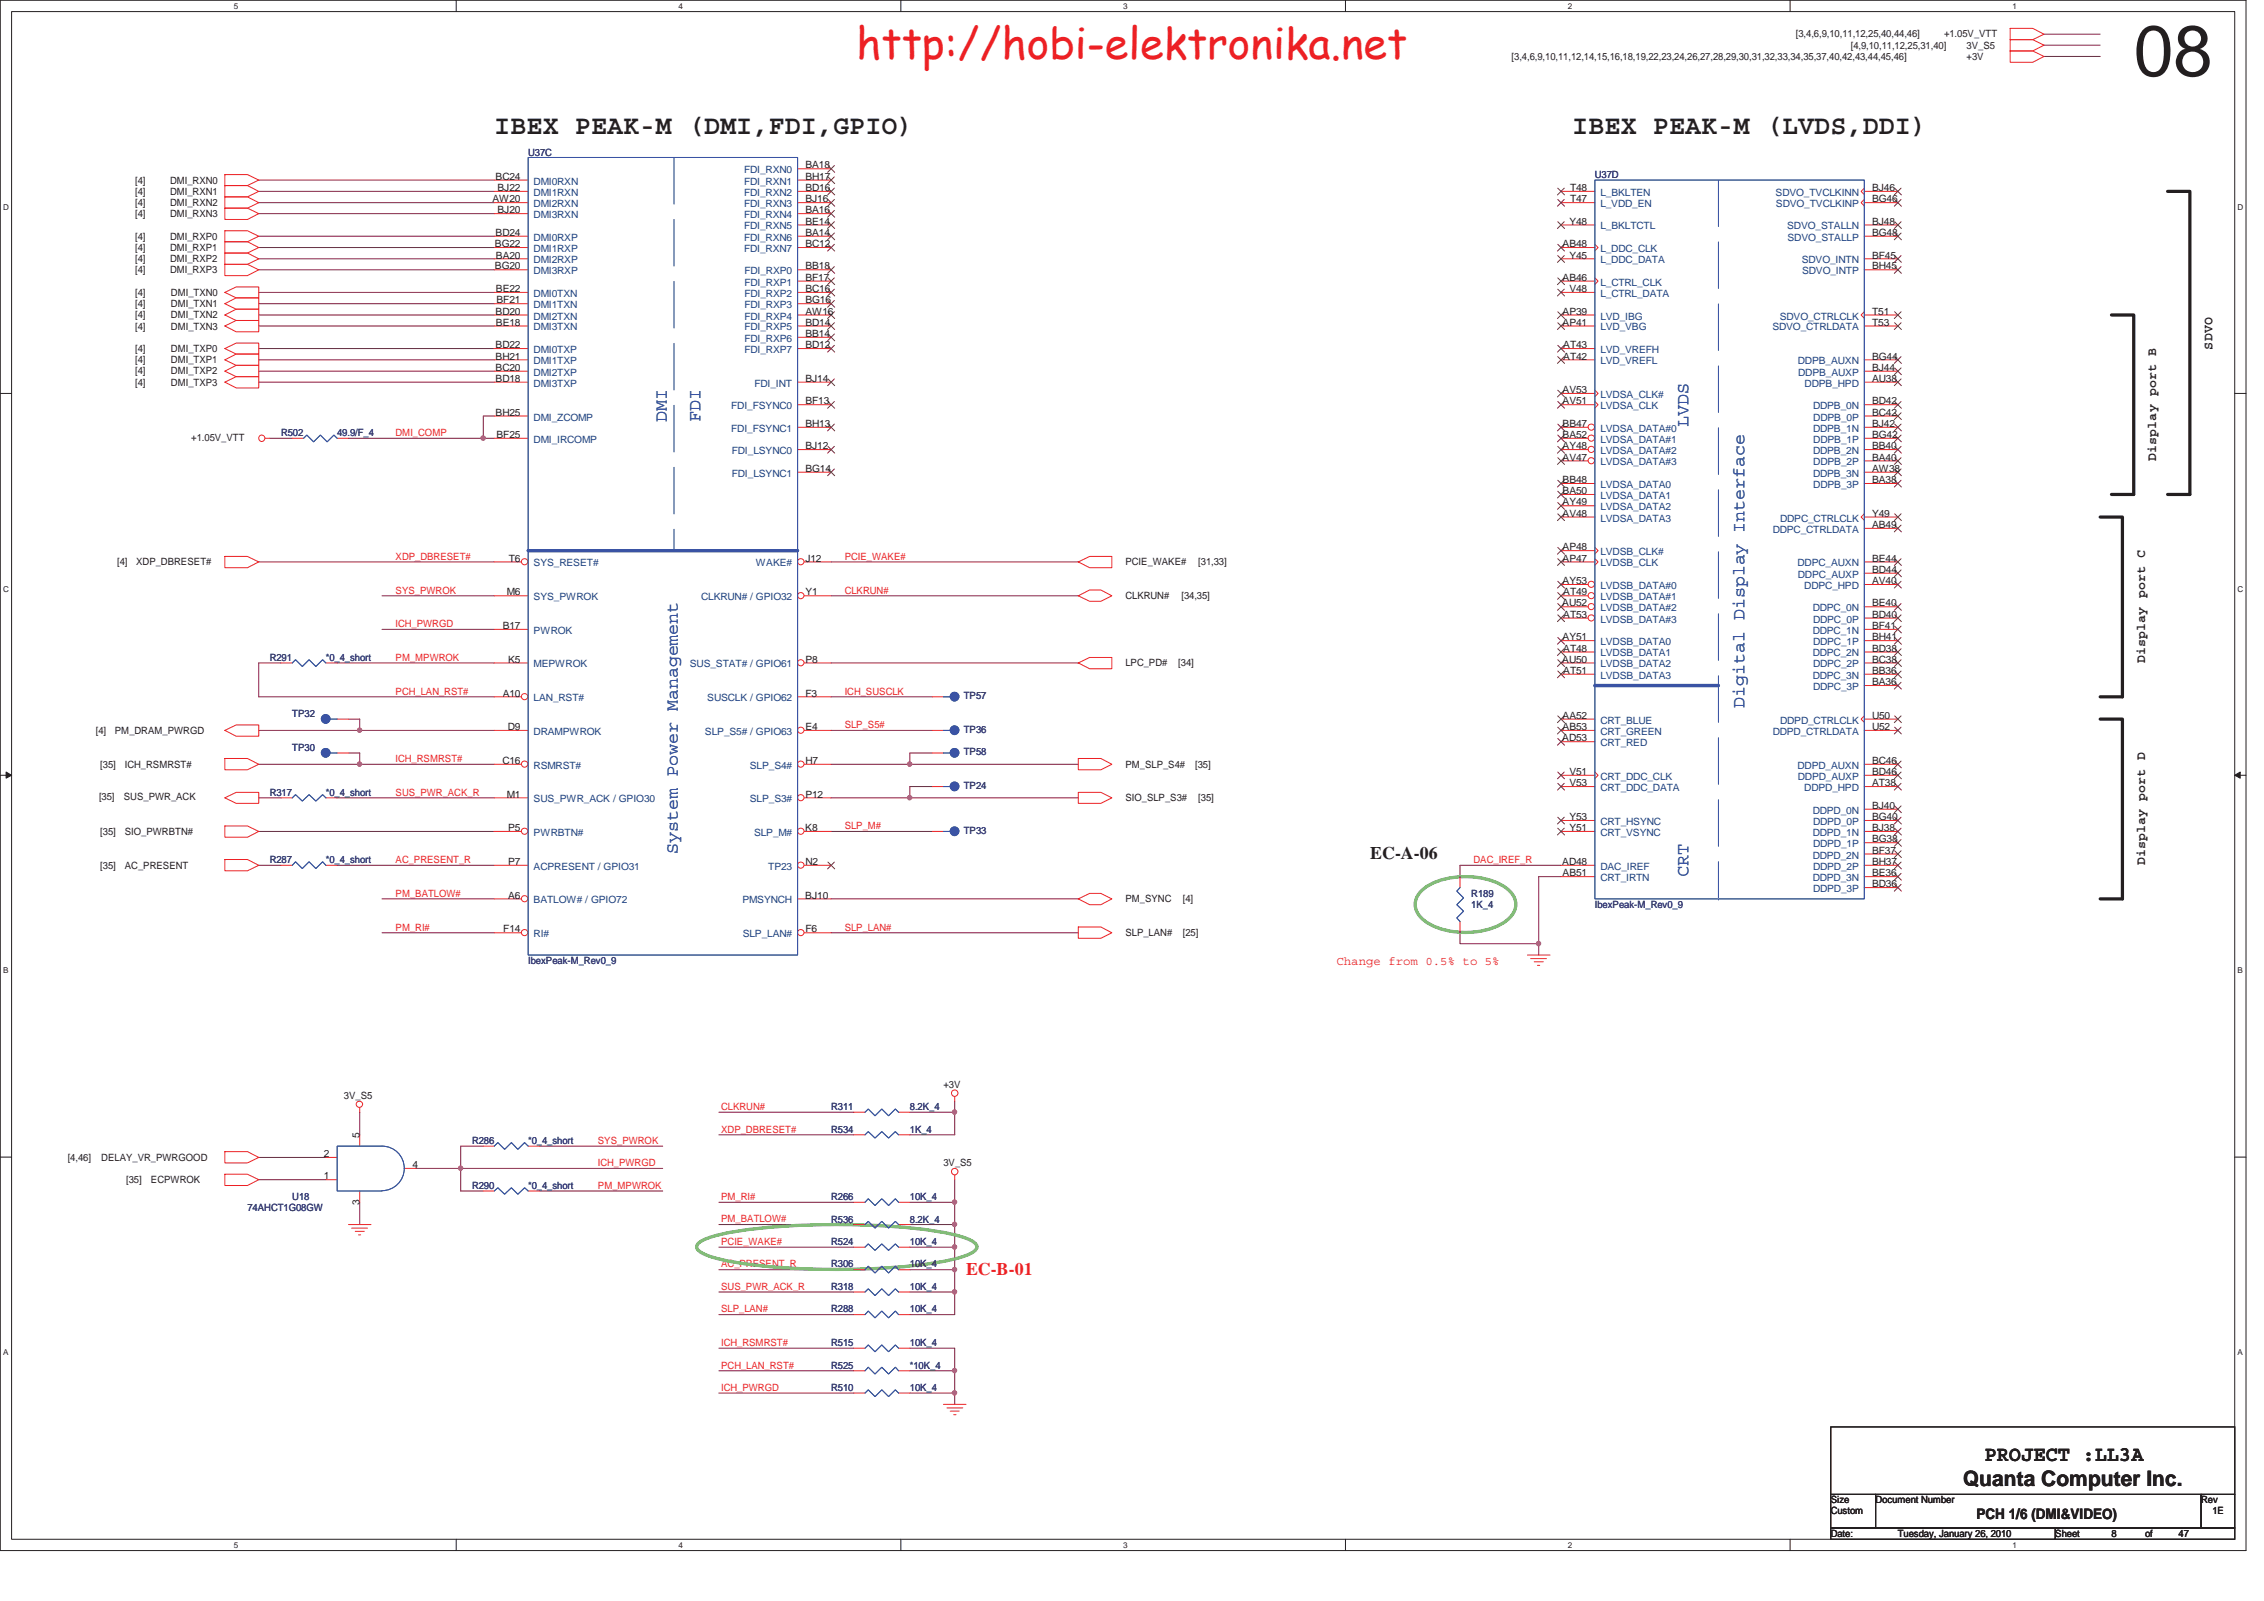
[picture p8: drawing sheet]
<svg xmlns="http://www.w3.org/2000/svg" width="297mm" height="210mm" viewBox="0 0 297 210" stroke-linecap="round" stroke-linejoin="round" font-family="sans-serif">
<defs><g id="words">
<text font-size="9.4" fill="#231f20" x="279.9" y="9.9">08</text>
<text font-size="5.6" fill="#ed2024" x="112.4" y="7.7">http://hobi-elektronika.net</text>
<g font-size="3.5" fill="#231f20">
<text x="64.9" y="17.6">IBEX PEAK-M (DMI,FDI,GPIO)</text>
<text x="206.3" y="17.6">IBEX PEAK-M (LVDS,DDI)</text>
</g>
<g font-size="2.8" fill="#231f20">
<text x="260.3" y="191.7">PROJECT :LL3A</text>
<text x="257.6" y="194.9">Quanta Computer Inc.</text>
</g>
<g font-size="2.3" fill="#3a53a4">
<text x="87.5" y="55.3" transform="rotate(-90 87.5 55.3)">DMI</text>
<text x="91.9" y="55.3" transform="rotate(-90 91.9 55.3)">FDI</text>
<text x="221.5" y="56" transform="rotate(-90 221.5 56)">LVDS</text>
<text x="228.9" y="92.9" transform="rotate(-90 228.9 92.9)">Digital Display Interface</text>
<text x="88.9" y="112" transform="rotate(-90 88.9 112)">System Power Management</text>
<text x="221.5" y="115" transform="rotate(-90 221.5 115)">CRT</text>
</g>
<text font-size="2.3" fill="#231f20" x="179.8" y="112.6">EC-A-06</text>
<text font-size="2.3" fill="#ec2426" x="126.7" y="167.2">EC-B-01</text>
<text font-size="1.9" fill="#231f20" x="259.3" y="199.2">PCH 1/6 (DMI&amp;VIDEO)</text>
<g font-size="1.7" fill="#231f20">
<text x="290.3" y="45.8" transform="rotate(-90 290.3 45.8)">SDVO</text>
<text x="282.9" y="60.4" transform="rotate(-90 282.9 60.4)">Display port B</text>
<text x="281.4" y="86.9" transform="rotate(-90 281.4 86.9)">Display port C</text>
<text x="281.4" y="113.5" transform="rotate(-90 281.4 113.5)">Display port D</text>
</g>
<text font-size="1.6" fill="#ec2426" x="175.3" y="126.5">Change from 0.5% to 5%</text>
<g font-size="1.3" fill="#231f20">
<text x="235.6" y="4.9">[3,4,6,9,10,11,12,25,40,44,46]</text>
<text x="255.1" y="4.9">+1.05V_VTT</text>
<text x="198.3" y="7.9">[3,4,6,9,10,11,12,14,15,16,18,19,22,23,24,26,27,28,29,30,31,32,33,34,35,37,40,42,43,44,45,46]</text>
<text x="242.8" y="6.4">[4,9,10,11,12,25,31,40]</text>
<text x="258" y="7.9">+3V</text>
<text x="258" y="6.4">3V_S5</text>
<text x="65" y="23.6">BC24</text>
<text x="105.7" y="22.1">BA18</text>
<text x="105.7" y="23.6">BH17</text>
<text x="17.7" y="24.1">[4]</text>
<text x="17.7" y="25.5">[4]</text>
<text x="17.7" y="27">[4]</text>
<text x="17.7" y="28.5">[4]</text>
<text x="22.3" y="24.1">DMI_RXN0</text>
<text x="22.3" y="25.5">DMI_RXN1</text>
<text x="22.3" y="27">DMI_RXN2</text>
<text x="22.3" y="28.5">DMI_RXN3</text>
<text x="64.6" y="26.5">AW20</text>
<text x="65.3" y="25.1">BJ22</text>
<text x="65.3" y="28">BJ20</text>
<text x="105.7" y="25.1">BD16</text>
<text x="105.7" y="26.5">BJ16</text>
<text x="105.7" y="28">BA16</text>
<text x="105.7" y="29.5">BE14</text>
<text x="205.9" y="29.5">Y48</text>
<text x="206" y="25.1">T48</text>
<text x="206" y="26.5">T47</text>
<text x="245.6" y="26.5">BG46</text>
<text x="245.6" y="25.1">BJ46</text>
<text x="245.6" y="29.5">BJ48</text>
<text x="17.7" y="31.5">[4]</text>
<text x="17.7" y="32.9">[4]</text>
<text x="17.7" y="34.4">[4]</text>
<text x="17.7" y="35.9">[4]</text>
<text x="22.3" y="31.5">DMI_RXP0</text>
<text x="22.3" y="32.9">DMI_RXP1</text>
<text x="22.3" y="34.4">DMI_RXP2</text>
<text x="22.3" y="35.9">DMI_RXP3</text>
<text x="64.9" y="32.4">BG22</text>
<text x="64.9" y="35.3">BG20</text>
<text x="65" y="30.9">BD24</text>
<text x="65.1" y="33.9">BA20</text>
<text x="105.7" y="35.3">BB18</text>
<text x="105.7" y="30.9">BA14</text>
<text x="105.7" y="32.4">BC12</text>
<text x="205" y="32.4">AB48</text>
<text x="205.9" y="33.9">Y45</text>
<text x="245.6" y="35.3">BH45</text>
<text x="245.6" y="30.9">BG48</text>
<text x="245.6" y="33.9">BF45</text>
<text x="17.7" y="38.8">[4]</text>
<text x="17.7" y="40.3">[4]</text>
<text x="17.7" y="41.7">[4]</text>
<text x="22.4" y="38.8">DMI_TXN0</text>
<text x="22.4" y="40.3">DMI_TXN1</text>
<text x="22.4" y="41.7">DMI_TXN2</text>
<text x="65" y="41.3">BD20</text>
<text x="65.1" y="38.3">BE22</text>
<text x="65.1" y="39.8">BF21</text>
<text x="105.7" y="36.8">BF17</text>
<text x="105.7" y="38.3">BC16</text>
<text x="105.7" y="39.8">BG16</text>
<text x="105.7" y="41.3">AW16</text>
<text x="205" y="36.8">AB46</text>
<text x="205" y="41.3">AP39</text>
<text x="205.9" y="38.3">V48</text>
<text x="245.6" y="41.3">T51</text>
<text x="17.7" y="43.2">[4]</text>
<text x="17.7" y="46.2">[4]</text>
<text x="17.7" y="47.6">[4]</text>
<text x="22.4" y="43.2">DMI_TXN3</text>
<text x="22.4" y="46.2">DMI_TXP0</text>
<text x="22.4" y="47.6">DMI_TXP1</text>
<text x="65" y="45.7">BD22</text>
<text x="65" y="47.2">BH21</text>
<text x="65.1" y="42.7">BE18</text>
<text x="105.7" y="42.7">BD14</text>
<text x="105.7" y="44.2">BB14</text>
<text x="105.7" y="45.7">BD12</text>
<text x="205" y="42.7">AP41</text>
<text x="205.1" y="45.7">AT43</text>
<text x="205.1" y="47.2">AT42</text>
<text x="245.6" y="42.7">T53</text>
<text x="245.6" y="47.2">BG44</text>
<text x="17.7" y="49.1">[4]</text>
<text x="17.7" y="50.6">[4]</text>
<text x="22.4" y="49.1">DMI_TXP2</text>
<text x="22.4" y="50.6">DMI_TXP3</text>
<text x="65" y="48.6">BC20</text>
<text x="65" y="50.1">BD18</text>
<text x="105.7" y="53">BF13</text>
<text x="105.7" y="50.1">BJ14</text>
<text x="205" y="51.6">AV53</text>
<text x="205" y="53">AV51</text>
<text x="245.6" y="53">BD42</text>
<text x="245.6" y="50.1">AU38</text>
<text x="245.6" y="48.6">BJ44</text>
<text x="25.1" y="57.8">+1.05V_VTT</text>
<text x="65" y="54.5">BH25</text>
<text x="65.1" y="57.4">BF25</text>
<text x="105.7" y="58.9">BJ12</text>
<text x="105.7" y="56">BH13</text>
<text x="205" y="56">BB47</text>
<text x="205" y="57.4">BA52</text>
<text x="205" y="58.9">AY48</text>
<text x="245.6" y="56">BJ42</text>
<text x="245.6" y="58.9">BB40</text>
<text x="245.6" y="54.5">BC42</text>
<text x="245.6" y="57.4">BG42</text>
<text x="105.7" y="61.9">BG14</text>
<text x="205" y="60.4">AV47</text>
<text x="205" y="63.4">BB48</text>
<text x="205" y="64.8">BA50</text>
<text x="245.6" y="61.9">AW38</text>
<text x="245.6" y="60.4">BA40</text>
<text x="245.6" y="63.4">BA38</text>
<text x="205" y="66.3">AY49</text>
<text x="205" y="67.8">AV48</text>
<text x="245.6" y="69.3">AB49</text>
<text x="245.6" y="67.8">Y49</text>
<text x="15.4" y="74.2">[4]</text>
<text x="17.9" y="74.2">XDP_DBRESET#</text>
<text x="66.8" y="73.7">T6</text>
<text x="105.7" y="73.7">J12</text>
<text x="147.7" y="74.2">PCIE_WAKE#</text>
<text x="157.2" y="74.2">[31,33]</text>
<text x="205" y="72.2">AP48</text>
<text x="205" y="73.7">AP47</text>
<text x="205" y="76.6">AY53</text>
<text x="245.6" y="76.6">AV40</text>
<text x="245.6" y="75.1">BD44</text>
<text x="245.6" y="73.7">BE44</text>
<text x="66" y="82.5">B17</text>
<text x="66.5" y="78.1">M6</text>
<text x="105.7" y="78.1">Y1</text>
<text x="147.7" y="78.6">CLKRUN#</text>
<text x="155" y="78.6">[34,35]</text>
<text x="205" y="79.5">AU52</text>
<text x="205" y="84">AY51</text>
<text x="205.1" y="78.1">AT49</text>
<text x="205.1" y="81">AT53</text>
<text x="245.6" y="84">BH41</text>
<text x="245.6" y="81">BD40</text>
<text x="245.6" y="79.5">BE40</text>
<text x="245.6" y="82.5">BF41</text>
<text x="66.7" y="86.9">K5</text>
<text x="105.7" y="86.9">P8</text>
<text x="147.7" y="87.4">LPC_PD#</text>
<text x="154.6" y="87.4">[34]</text>
<text x="205" y="86.9">AU50</text>
<text x="205.1" y="85.5">AT48</text>
<text x="205.1" y="88.4">AT51</text>
<text x="245.6" y="86.9">BC38</text>
<text x="245.6" y="89.9">BA36</text>
<text x="245.6" y="85.5">BD38</text>
<text x="245.6" y="88.4">BB36</text>
<text x="66" y="91.4">A10</text>
<text x="66.6" y="95.8">D9</text>
<text x="105.7" y="91.4">F3</text>
<text x="105.7" y="95.8">E4</text>
<text x="205" y="94.3">AA52</text>
<text x="205" y="95.8">AB53</text>
<text x="245.6" y="95.8">U52</text>
<text x="245.6" y="94.3">U50</text>
<text x="12.6" y="96.3">[4]</text>
<text x="13.2" y="100.7">[35]</text>
<text x="15.1" y="96.3">PM_DRAM_PWRGD</text>
<text x="16.4" y="100.7">ICH_RSMRST#</text>
<text x="65.9" y="100.2">C16</text>
<text x="105.7" y="100.2">H7</text>
<text x="147.7" y="100.7">PM_SLP_S4#</text>
<text x="156.8" y="100.7">[35]</text>
<text x="205" y="97.2">AD53</text>
<text x="205.9" y="101.6">V51</text>
<text x="245.6" y="101.6">BD46</text>
<text x="245.6" y="100.2">BC46</text>
<text x="13" y="104.9">[35]</text>
<text x="16.3" y="104.9">SUS_PWR_ACK</text>
<text x="66.5" y="104.6">M1</text>
<text x="105.7" y="104.6">P12</text>
<text x="147.7" y="105.1">SIO_SLP_S3#</text>
<text x="157.2" y="105.1">[35]</text>
<text x="205.9" y="103.1">V53</text>
<text x="205.9" y="107.6">Y53</text>
<text x="245.6" y="103.1">AT38</text>
<text x="245.6" y="107.6">BG40</text>
<text x="245.6" y="106.1">BJ40</text>
<text x="13.2" y="109.5">[35]</text>
<text x="13.2" y="113.9">[35]</text>
<text x="16.4" y="109.5">SIO_PWRBTN#</text>
<text x="16.4" y="113.9">AC_PRESENT</text>
<text x="66.7" y="109">P5</text>
<text x="66.7" y="113.4">P7</text>
<text x="105.7" y="109">K8</text>
<text x="105.7" y="113.4">N2</text>
<text x="205" y="113.4">AD48</text>
<text x="205.9" y="109">Y51</text>
<text x="245.6" y="113.4">BH37</text>
<text x="245.6" y="110.5">BG38</text>
<text x="245.6" y="112">BF37</text>
<text x="245.6" y="109">BJ38</text>
<text x="66.7" y="117.9">A6</text>
<text x="105.7" y="117.9">BJ10</text>
<text x="147.7" y="118.4">PM_SYNC</text>
<text x="155.2" y="118.4">[4]</text>
<text x="205" y="114.9">AB51</text>
<text x="245.6" y="116.4">BD36</text>
<text x="245.6" y="114.9">BE36</text>
<text x="66" y="122.3">F14</text>
<text x="105.7" y="122.3">F6</text>
<text x="147.7" y="122.8">SLP_LAN#</text>
<text x="155.2" y="122.8">[25]</text>
<text x="123.8" y="142.7">+3V</text>
<text x="45.1" y="144.1">3V_S5</text>
<text x="47.2" y="149.3" transform="rotate(-90 47.2 149.3)">5</text>
<text x="8.9" y="152.2">[4,46]</text>
<text x="13.3" y="152.2">DELAY_VR_PWRGOOD</text>
<text x="16.5" y="155.2">[35]</text>
<text x="19.8" y="155.2">ECPWROK</text>
<text x="42.5" y="151.8">2</text>
<text x="42.5" y="154.7">1</text>
<text x="54.1" y="153.2">4</text>
<text x="123.8" y="153">3V_S5</text>
<text x="47.2" y="158" transform="rotate(-90 47.2 158)">3</text>
<text x="240.2" y="197.2">Size</text>
<text x="246.1" y="197.2">Document Number</text>
<text x="288.8" y="197.2">Rev</text>
<text x="240.2" y="201.6">Date:</text>
<text x="240.2" y="198.6">Custom</text>
<text x="249" y="201.6">Tuesday, January 26, 2010</text>
<text x="269.7" y="201.6">Sheet</text>
<text x="277" y="201.6">8</text>
<text x="281.4" y="201.6">of</text>
<text x="285.8" y="201.6">47</text>
<text x="290.3" y="198.6">1E</text>
</g>
<g font-size="1.3" fill="#2d2d72">
<text x="69.3" y="20.4">U37C</text>
<text x="209.3" y="23.3">U37D</text>
<text x="36.9" y="57.2">R502</text>
<text x="44.2" y="57.2">49.9/F_4</text>
<text x="35.4" y="86.7">R291</text>
<text x="42.7" y="86.7">*0_4_short</text>
<text x="38.4" y="94.1">TP32</text>
<text x="126.4" y="91.7">TP57</text>
<text x="38.4" y="98.5">TP30</text>
<text x="126.4" y="96.1">TP36</text>
<text x="126.4" y="99.1">TP58</text>
<text x="35.4" y="104.3">R317</text>
<text x="42.7" y="104.3">*0_4_short</text>
<text x="126.4" y="103.5">TP24</text>
<text x="35.4" y="113.2">R287</text>
<text x="42.7" y="113.2">*0_4_short</text>
<text x="126.4" y="109.4">TP33</text>
<text x="193" y="117.6">R189</text>
<text x="193" y="119.1">1K_4</text>
<text x="209.3" y="119.1">IbexPeak-M_Rev0_9</text>
<text x="69.3" y="126.4">IbexPeak-M_Rev0_9</text>
<text x="109" y="148.5">R534</text>
<text x="109" y="145.6">R311</text>
<text x="119.4" y="145.6">8.2K_4</text>
<text x="119.4" y="148.5">1K_4</text>
<text x="61.9" y="155.9">R290</text>
<text x="61.9" y="150">R286</text>
<text x="69.3" y="155.9">*0_4_short</text>
<text x="69.3" y="150">*0_4_short</text>
<text x="32.5" y="158.9">74AHCT1G08GW</text>
<text x="38.4" y="157.4">U18</text>
<text x="109" y="157.4">R266</text>
<text x="109" y="160.4">R536</text>
<text x="119.4" y="157.4">10K_4</text>
<text x="119.4" y="160.4">8.2K_4</text>
<text x="109" y="166.2">R306</text>
<text x="109" y="163.3">R524</text>
<text x="119.4" y="166.2">10K_4</text>
<text x="119.4" y="163.3">10K_4</text>
<text x="109" y="169.2">R318</text>
<text x="109" y="172.1">R288</text>
<text x="119.4" y="169.2">10K_4</text>
<text x="119.4" y="172.1">10K_4</text>
<text x="109" y="179.5">R525</text>
<text x="109" y="176.5">R515</text>
<text x="119.4" y="176.5">10K_4</text>
<text x="119.4" y="179.5">*10K_4</text>
<text x="109" y="182.5">R510</text>
<text x="119.4" y="182.5">10K_4</text>
</g>
<g font-size="1.3" fill="#1d437e">
<text x="97.6" y="22.7">FDI_RXN0</text>
<text x="70" y="24.2">DMI0RXN</text>
<text x="70" y="25.7">DMI1RXN</text>
<text x="70" y="27.2">DMI2RXN</text>
<text x="70" y="28.6">DMI3RXN</text>
<text x="97.6" y="24.2">FDI_RXN1</text>
<text x="97.6" y="25.7">FDI_RXN2</text>
<text x="97.6" y="27.2">FDI_RXN3</text>
<text x="97.6" y="28.6">FDI_RXN4</text>
<text x="210" y="25.7">L_BKLTEN</text>
<text x="210" y="27.2">L_VDD_EN</text>
<text x="233" y="25.7">SDVO_TVCLKINN</text>
<text x="233" y="27.2">SDVO_TVCLKINP</text>
<text x="70" y="31.6">DMI0RXP</text>
<text x="70" y="33.1">DMI1RXP</text>
<text x="70" y="34.5">DMI2RXP</text>
<text x="70" y="36">DMI3RXP</text>
<text x="97.6" y="30.1">FDI_RXN5</text>
<text x="97.6" y="31.6">FDI_RXN6</text>
<text x="97.6" y="33.1">FDI_RXN7</text>
<text x="97.7" y="36">FDI_RXP0</text>
<text x="210" y="30.1">L_BKLTCTL</text>
<text x="210" y="33.1">L_DDC_CLK</text>
<text x="210" y="34.5">L_DDC_DATA</text>
<text x="234.5" y="30.1">SDVO_STALLN</text>
<text x="234.5" y="31.6">SDVO_STALLP</text>
<text x="236.4" y="34.5">SDVO_INTN</text>
<text x="236.4" y="36">SDVO_INTP</text>
<text x="70" y="38.9">DMI0TXN</text>
<text x="70" y="40.4">DMI1TXN</text>
<text x="70" y="41.9">DMI2TXN</text>
<text x="97.7" y="37.5">FDI_RXP1</text>
<text x="97.7" y="38.9">FDI_RXP2</text>
<text x="97.7" y="40.4">FDI_RXP3</text>
<text x="97.7" y="41.9">FDI_RXP4</text>
<text x="210" y="37.5">L_CTRL_CLK</text>
<text x="210" y="38.9">L_CTRL_DATA</text>
<text x="210" y="41.9">LVD_IBG</text>
<text x="233.5" y="41.9">SDVO_CTRLCLK</text>
<text x="70" y="43.3">DMI3TXN</text>
<text x="70" y="46.3">DMI0TXP</text>
<text x="70" y="47.8">DMI1TXP</text>
<text x="97.7" y="43.3">FDI_RXP5</text>
<text x="97.7" y="44.8">FDI_RXP6</text>
<text x="97.7" y="46.3">FDI_RXP7</text>
<text x="210" y="46.3">LVD_VREFH</text>
<text x="210" y="47.8">LVD_VREFL</text>
<text x="210" y="43.3">LVD_VBG</text>
<text x="232.5" y="43.3">SDVO_CTRLDATA</text>
<text x="235.9" y="47.8">DDPB_AUXN</text>
<text x="70" y="49.3">DMI2TXP</text>
<text x="70" y="50.7">DMI3TXP</text>
<text x="95.9" y="53.7">FDI_FSYNC0</text>
<text x="99" y="50.7">FDI_INT</text>
<text x="210" y="52.2">LVDSA_CLK#</text>
<text x="210" y="53.7">LVDSA_CLK</text>
<text x="235.9" y="49.3">DDPB_AUXP</text>
<text x="236.8" y="50.7">DDPB_HPD</text>
<text x="237.9" y="53.7">DDPB_0N</text>
<text x="70" y="55.2">DMI_ZCOMP</text>
<text x="70" y="58.1">DMI_IRCOMP</text>
<text x="95.9" y="56.6">FDI_FSYNC1</text>
<text x="96" y="59.6">FDI_LSYNC0</text>
<text x="210" y="56.6">LVDSA_DATA#0</text>
<text x="210" y="58.1">LVDSA_DATA#1</text>
<text x="210" y="59.6">LVDSA_DATA#2</text>
<text x="237.9" y="56.6">DDPB_1N</text>
<text x="237.9" y="59.6">DDPB_2N</text>
<text x="237.9" y="55.2">DDPB_0P</text>
<text x="237.9" y="58.1">DDPB_1P</text>
<text x="96" y="62.5">FDI_LSYNC1</text>
<text x="210" y="61">LVDSA_DATA#3</text>
<text x="210" y="64">LVDSA_DATA0</text>
<text x="210" y="65.4">LVDSA_DATA1</text>
<text x="237.9" y="62.5">DDPB_3N</text>
<text x="237.9" y="61">DDPB_2P</text>
<text x="237.9" y="64">DDPB_3P</text>
<text x="210" y="66.9">LVDSA_DATA2</text>
<text x="210" y="68.4">LVDSA_DATA3</text>
<text x="232.6" y="69.9">DDPC_CTRLDATA</text>
<text x="233.5" y="68.4">DDPC_CTRLCLK</text>
<text x="70" y="74.3">SYS_RESET#</text>
<text x="99.2" y="74.3">WAKE#</text>
<text x="210" y="72.8">LVDSB_CLK#</text>
<text x="210" y="74.3">LVDSB_CLK</text>
<text x="210" y="77.3">LVDSB_DATA#0</text>
<text x="235.8" y="74.3">DDPC_AUXN</text>
<text x="235.9" y="75.8">DDPC_AUXP</text>
<text x="236.7" y="77.3">DDPC_HPD</text>
<text x="70" y="78.7">SYS_PWROK</text>
<text x="70" y="83.1">PWROK</text>
<text x="92" y="78.7">CLKRUN# / GPIO32</text>
<text x="210" y="78.7">LVDSB_DATA#1</text>
<text x="210" y="80.2">LVDSB_DATA#2</text>
<text x="210" y="81.7">LVDSB_DATA#3</text>
<text x="237.8" y="80.2">DDPC_0N</text>
<text x="237.8" y="83.1">DDPC_1N</text>
<text x="237.9" y="81.7">DDPC_0P</text>
<text x="70" y="87.5">MEPWROK</text>
<text x="90.5" y="87.5">SUS_STAT# / GPIO61</text>
<text x="210" y="84.6">LVDSB_DATA0</text>
<text x="210" y="86.1">LVDSB_DATA1</text>
<text x="210" y="87.5">LVDSB_DATA2</text>
<text x="210" y="89">LVDSB_DATA3</text>
<text x="237.8" y="86.1">DDPC_2N</text>
<text x="237.8" y="89">DDPC_3N</text>
<text x="237.9" y="84.6">DDPC_1P</text>
<text x="237.9" y="87.5">DDPC_2P</text>
<text x="70" y="92">LAN_RST#</text>
<text x="92.8" y="92">SUSCLK / GPIO62</text>
<text x="210" y="94.9">CRT_BLUE</text>
<text x="233.5" y="94.9">DDPD_CTRLCLK</text>
<text x="237.9" y="90.5">DDPC_3P</text>
<text x="70" y="100.8">RSMRST#</text>
<text x="70" y="96.4">DRAMPWROK</text>
<text x="92.5" y="96.4">SLP_S5# / GPIO63</text>
<text x="98.4" y="100.8">SLP_S4#</text>
<text x="210" y="96.4">CRT_GREEN</text>
<text x="210" y="97.9">CRT_RED</text>
<text x="232.6" y="96.4">DDPD_CTRLDATA</text>
<text x="235.8" y="100.8">DDPD_AUXN</text>
<text x="70" y="105.2">SUS_PWR_ACK / GPIO30</text>
<text x="98.4" y="105.2">SLP_S3#</text>
<text x="210" y="102.3">CRT_DDC_CLK</text>
<text x="210" y="103.8">CRT_DDC_DATA</text>
<text x="235.9" y="102.3">DDPD_AUXP</text>
<text x="236.7" y="103.8">DDPD_HPD</text>
<text x="237.8" y="106.7">DDPD_0N</text>
<text x="70" y="109.6">PWRBTN#</text>
<text x="98.9" y="109.6">SLP_M#</text>
<text x="210" y="108.2">CRT_HSYNC</text>
<text x="210" y="109.6">CRT_VSYNC</text>
<text x="237.8" y="112.6">DDPD_2N</text>
<text x="237.8" y="109.6">DDPD_1N</text>
<text x="237.9" y="108.2">DDPD_0P</text>
<text x="237.9" y="111.1">DDPD_1P</text>
<text x="70" y="114.1">ACPRESENT / GPIO31</text>
<text x="70" y="118.5">BATLOW# / GPIO72</text>
<text x="97.4" y="118.5">PMSYNCH</text>
<text x="100.8" y="114.1">TP23</text>
<text x="210" y="115.6">CRT_IRTN</text>
<text x="210" y="114.1">DAC_IREF</text>
<text x="237.8" y="115.6">DDPD_3N</text>
<text x="237.9" y="114.1">DDPD_2P</text>
<text x="237.9" y="117">DDPD_3P</text>
<text x="70" y="122.9">RI#</text>
<text x="97.4" y="122.9">SLP_LAN#</text>
</g>
<g font-size="1.3" fill="#ec2426">
<text x="51.9" y="57.2">DMI_COMP</text>
<text x="51.9" y="77.8">SYS_PWROK</text>
<text x="51.9" y="73.4">XDP_DBRESET#</text>
<text x="110.8" y="73.4">PCIE_WAKE#</text>
<text x="110.8" y="77.8">CLKRUN#</text>
<text x="51.9" y="82.3">ICH_PWRGD</text>
<text x="51.9" y="86.7">PM_MPWROK</text>
<text x="51.9" y="91.1">PCH_LAN_RST#</text>
<text x="110.8" y="91.1">ICH_SUSCLK</text>
<text x="110.8" y="95.5">SLP_S5#</text>
<text x="51.9" y="99.9">ICH_RSMRST#</text>
<text x="51.9" y="104.3">SUS_PWR_ACK_R</text>
<text x="51.9" y="113.2">AC_PRESENT_R</text>
<text x="110.8" y="108.8">SLP_M#</text>
<text x="193.3" y="113.2">DAC_IREF_R</text>
<text x="51.9" y="117.6">PM_BATLOW#</text>
<text x="51.9" y="122">PM_RI#</text>
<text x="110.8" y="122">SLP_LAN#</text>
<text x="94.6" y="148.5">XDP_DBRESET#</text>
<text x="94.6" y="145.6">CLKRUN#</text>
<text x="78.4" y="150">SYS_PWROK</text>
<text x="78.4" y="152.9">ICH_PWRGD</text>
<text x="78.4" y="155.9">PM_MPWROK</text>
<text x="94.6" y="157.4">PM_RI#</text>
<text x="94.6" y="160.3">PM_BATLOW#</text>
<text x="94.6" y="163.3">PCIE_WAKE#</text>
<text x="94.6" y="166.2">AC_PRESENT_R</text>
<text x="94.6" y="169.2">SUS_PWR_ACK_R</text>
<text x="94.6" y="172.1">SLP_LAN#</text>
<text x="94.6" y="176.5">ICH_RSMRST#</text>
<text x="94.6" y="179.5">PCH_LAN_RST#</text>
<text x="94.6" y="182.4">ICH_PWRGD</text>
</g>
<g font-size="1.1" fill="#231f20">
<text x="30.7" y="1.2">5</text>
<text x="89" y="1.2">4</text>
<text x="147.4" y="1.2">3</text>
<text x="205.7" y="1.2">2</text>
<text x="264" y="1.2">1</text>
<text x=".4" y="27.5">D</text>
<text x="293.6" y="27.5">D</text>
<text x=".4" y="77.6">C</text>
<text x="293.6" y="77.6">C</text>
<text x=".4" y="127.7">B</text>
<text x="293.6" y="127.7">B</text>
<text x=".4" y="177.8">A</text>
<text x="293.6" y="177.8">A</text>
<text x="30.7" y="203">5</text>
<text x="89" y="203">4</text>
<text x="147.4" y="203">3</text>
<text x="205.7" y="203">2</text>
<text x="264" y="203">1</text>
</g>
</g></defs>
<path d="M0 0h294.7v203.4h-294.7zM1.5 1.5h291.7v200.4h-291.7z" fill="none" stroke="#231f20" stroke-width=".13"/>
<g fill="#fff">
<path d="M30.7 .2h.6v1.2h-.6z"/>
<path d="M30.7 202.1h.6v1.1h-.6z"/>
</g>
<path d="M59.9 0v1.5M59.9 201.9v1.5" fill="none" stroke="#231f20" stroke-width=".13"/>
<g fill="#fff">
<path d="M89 .2h.6v1.2h-.6z"/>
<path d="M89 202.1h.6v1.1h-.6z"/>
</g>
<path d="M118.2 0v1.5M118.2 201.9v1.5" fill="none" stroke="#231f20" stroke-width=".13"/>
<g fill="#fff">
<path d="M147.4 .2h.6v1.2h-.6z"/>
<path d="M147.4 202.1h.6v1.1h-.6z"/>
</g>
<path d="M176.5 0v1.5M176.5 201.9v1.5" fill="none" stroke="#231f20" stroke-width=".13"/>
<g fill="#fff">
<path d="M205.7 .2h.6v1.2h-.6z"/>
<path d="M205.7 202.1h.6v1.1h-.6z"/>
</g>
<path d="M234.9 0v1.5M234.9 201.9v1.5" fill="none" stroke="#231f20" stroke-width=".13"/>
<g fill="#fff">
<path d="M264 .2h.6v1.2h-.6z"/>
<path d="M264 202.1h.6v1.1h-.6z"/>
<path d="M.4 26.5h.8v1.2h-.8z"/>
<path d="M293.6 26.5h.7v1.2h-.7z"/>
<path d="M.4 76.6h.8v1.2h-.8z"/>
<path d="M293.6 76.6h.7v1.2h-.7z"/>
</g>
<path d="M0 51.6h1.5M293.2 51.6h1.5" fill="none" stroke="#231f20" stroke-width=".13"/>
<g fill="#fff">
<path d="M.4 126.7h.7v1.2h-.7z"/>
<path d="M293.6 126.7h.7v1.2h-.7z"/>
</g>
<path d="M0 101.7h1.5M293.2 101.7h1.5" fill="none" stroke="#231f20" stroke-width=".13"/>
<path d="M.8 101.3l.7 .4-.7 .4z" fill="#231f20"/>
<path d="M.8 101.3l.7 .4-.7 .4z" fill="none" stroke="#231f20" stroke-width=".13"/>
<path d="M293.2 101.7l.7-.4v.8z" fill="#231f20"/>
<path d="M293.2 101.7l.7-.4v.8z" fill="none" stroke="#231f20" stroke-width=".13"/>
<g fill="#fff">
<path d="M.4 176.8h.7v1.2h-.7z"/>
<path d="M293.6 176.8h.7v1.2h-.7z"/>
</g>
<path d="M0 151.8h1.5M293.2 151.8h1.5" fill="none" stroke="#231f20" stroke-width=".13"/>
<path d="M33.9 23.6h31M33.9 25.1h31M64.9 54.6h-1.5v2.9h1.5" fill="none" stroke="#7f1542" stroke-width=".13"/>
<circle cx="63.4" cy="57.5" r=".29" fill="#b8529f"/>
<circle cx="63.4" cy="57.5" r=".29" fill="none" stroke="#b8529f" stroke-width=".13"/>
<path d="M45.7 57.5h17.7M50.1 78.1h14.8M47.2 100.2h17.7" fill="none" stroke="#7f1542" stroke-width=".13"/>
<circle cx="47.2" cy="100.2" r=".29" fill="#b8529f"/>
<circle cx="47.2" cy="100.2" r=".29" fill="none" stroke="#b8529f" stroke-width=".13"/>
<path d="M109 73.7h32.5M109 78.1h32.5M109 86.9h32.5M109 91.4h13.3M109 95.8h13.3M44.2 104.6h20.7M50.1 117.9h14.8M119.4 104.6h22.1M50.1 122.3h14.8" fill="none" stroke="#7f1542" stroke-width=".13"/>
<circle cx="119.3" cy="104.6" r=".29" fill="#b8529f"/>
<circle cx="119.3" cy="104.6" r=".29" fill="none" stroke="#b8529f" stroke-width=".13"/>
<path d="M33.9 73.7h31M109 117.9h32.5M109 109h13.3M94.3 176.8h17.7M94.3 179.8h17.7M119.4 176.8h5.9v5.9" fill="none" stroke="#7f1542" stroke-width=".13"/>
<circle cx="125.2" cy="179.8" r=".29" fill="#b8529f"/>
<circle cx="125.2" cy="179.8" r=".29" fill="none" stroke="#b8529f" stroke-width=".13"/>
<g fill="none" stroke="#7f1542" stroke-width=".13">
<path d="M33.9 26.6h31M33.9 28h31M33.9 31h31M33.9 32.5h31M33.9 33.9h31M33.9 35.4h31M33.9 38.4h31M33.9 39.8h31M33.9 41.3h31M33.9 42.8h31M33.9 45.7h31M33.9 47.2h31"/>
<path d="M33.9 48.7h31M33.9 50.1h31M35.4 57.5h3M33.9 91.4h31M44.2 86.9h20.7M33.9 113.5h3M33.9 104.6h3M44.2 113.5h20.7M109 122.3h32.5M119.4 179.8h5.9M125.3 160.6v3"/>
</g>
<circle cx="125.2" cy="160.6" r=".29" fill="#b8529f"/>
<circle cx="125.2" cy="160.6" r=".29" fill="none" stroke="#b8529f" stroke-width=".13"/>
<path d="M94.3 157.7h17.7M119.4 157.7h5.9M125.3 154.7v5.9h-5.9M94.3 160.6h17.7M94.3 163.6h17.7M119.4 163.6h5.9" fill="none" stroke="#7f1542" stroke-width=".13"/>
<circle cx="125.2" cy="157.7" r=".29" fill="#b8529f"/>
<circle cx="125.2" cy="157.7" r=".29" fill="none" stroke="#b8529f" stroke-width=".13"/>
<path d="M201.9 115h2.9M201.9 123.8v1.5" fill="none" stroke="#7f1542" stroke-width=".13"/>
<circle cx="201.9" cy="123.8" r=".29" fill="#b8529f"/>
<circle cx="201.9" cy="123.8" r=".29" fill="none" stroke="#b8529f" stroke-width=".13"/>
<path d="M119.4 100.2h22.1M204.8 113.5h-13.2v1.5M191.6 122.3v1.5h10.3" fill="none" stroke="#7f1542" stroke-width=".13"/>
<circle cx="119.3" cy="100.2" r=".29" fill="#b8529f"/>
<circle cx="119.3" cy="100.2" r=".29" fill="none" stroke="#b8529f" stroke-width=".13"/>
<path d="M94.3 166.5h17.7M94.3 169.5h17.7M119.4 166.5h5.9M119.4 169.5h5.9" fill="none" stroke="#7f1542" stroke-width=".13"/>
<circle cx="125.2" cy="169.4" r=".29" fill="#b8529f"/>
<circle cx="125.2" cy="169.4" r=".29" fill="none" stroke="#b8529f" stroke-width=".13"/>
<path d="M125.3 163.6v5.9" fill="none" stroke="#7f1542" stroke-width=".13"/>
<circle cx="125.2" cy="166.5" r=".29" fill="#b8529f"/>
<circle cx="125.2" cy="166.5" r=".29" fill="none" stroke="#b8529f" stroke-width=".13"/>
<circle cx="125.2" cy="163.5" r=".29" fill="#b8529f"/>
<circle cx="125.2" cy="163.5" r=".29" fill="none" stroke="#b8529f" stroke-width=".13"/>
<path d="M94.3 182.7h17.7M119.4 182.7h5.9" fill="none" stroke="#7f1542" stroke-width=".13"/>
<circle cx="125.2" cy="182.7" r=".29" fill="#b8529f"/>
<circle cx="125.2" cy="182.7" r=".29" fill="none" stroke="#b8529f" stroke-width=".13"/>
<path d="M54.6 153.2h32.3M63.4 150.3h-3v2.9M70.8 150.3h16.1M94.3 148.8h17.7M125.3 145.9v2.9h-5.9" fill="none" stroke="#7f1542" stroke-width=".13"/>
<circle cx="60.4" cy="153.2" r=".29" fill="#b8529f"/>
<circle cx="60.4" cy="153.2" r=".29" fill="none" stroke="#b8529f" stroke-width=".13"/>
<path d="M47.2 95.8h17.7M33.9 109h31M201.9 115v8.8M33.9 154.7h8.9M33.9 151.8h8.9M47.2 145.9v2.9M47.2 157.7v2.9" fill="none" stroke="#7f1542" stroke-width=".13"/>
<circle cx="47.2" cy="95.8" r=".29" fill="#b8529f"/>
<circle cx="47.2" cy="95.8" r=".29" fill="none" stroke="#b8529f" stroke-width=".13"/>
<path d="M45.7 98.8h1.5v1.4h-13.3M45.7 94.3h1.5v1.5M122.3 98.8h-2.9v1.4h-10.4M122.3 103.2h-2.9v1.4h-10.4M94.3 145.9h17.7M119.4 145.9h5.9M94.3 172.4h17.7M125.3 169.5v2.9h-5.9" fill="none" stroke="#7f1542" stroke-width=".13"/>
<circle cx="125.2" cy="145.9" r=".29" fill="#b8529f"/>
<circle cx="125.2" cy="145.9" r=".29" fill="none" stroke="#b8529f" stroke-width=".13"/>
<path d="M268.2 7.4h7.3M268.2 4.5h7.3M268.2 5.9h7.3M33.9 95.8h13.3M36.9 86.9h-3v4.5M50.1 82.5h14.8M60.4 153.2v3h3M70.8 156.2h16.1M125.3 144.4v1.5M125.3 182.7v1.5" fill="none" stroke="#7f1542" stroke-width=".13"/>
<g fill="none" stroke="#ec2426" stroke-width=".13">
<path d="M263.7 6.7h3l1.5 .7-1.5 .8h-3zM263.7 3.7h3l1.5 .8-1.5 .7h-3zM263.7 5.2h3l1.5 .7-1.5 .8h-3zM29.5 22.9h3l1.4 .7-1.4 .7h-3zM29.5 24.3h3l1.4 .8-1.4 .7h-3zM29.5 25.8h3l1.4 .8-1.4 .7h-3zM29.5 27.3h3l1.4 .7-1.4 .8h-3zM29.5 30.3h3l1.4 .7-1.4 .7h-3zM29.5 31.7h3l1.4 .8-1.4 .7h-3zM29.5 33.2h3l1.4 .7-1.4 .8h-3zM29.5 34.7h3l1.4 .7-1.4 .7h-3zM29.5 38.4l1.5-.8h2.9v1.5h-2.9z"/>
<path d="M29.5 39.8l1.5-.7h2.9v1.5h-2.9zM29.5 41.3l1.5-.7h2.9v1.4h-2.9zM29.5 42.8l1.5-.8h2.9v1.5h-2.9zM29.5 45.7l1.5-.7h2.9v1.4h-2.9zM29.5 47.2l1.5-.8h2.9v1.5h-2.9zM29.5 48.7l1.5-.8h2.9v1.5h-2.9zM29.5 50.1l1.5-.7h2.9v1.5h-2.9zM34.8 57.5h.6M29.5 73h3l1.4 .7-1.4 .8h-3zM141.5 73.7l1.5-.7h2.9v1.5h-2.9zM141.5 78.1l1.5-.7h1.4l1.5 .7-1.5 .8h-1.4zM29.5 95.8l1.5-.7h2.9v1.5h-2.9z"/>
<path d="M29.5 99.5h3l1.4 .7-1.4 .8h-3zM141.5 99.5h2.9l1.5 .7-1.5 .8h-2.9zM141.5 86.9l1.5-.7h2.9v1.5h-2.9zM29.5 108.3h3l1.4 .7-1.4 .8h-3zM29.5 112.7h3l1.4 .8-1.4 .7h-3zM29.5 104.6l1.5-.7h2.9v1.5h-2.9zM122.3 109h1.5M141.5 103.9h2.9l1.5 .7-1.5 .8h-2.9zM141.5 117.9l1.5-.7h1.4l1.5 .7-1.5 .8h-1.4zM141.5 121.6h2.9l1.5 .7-1.5 .8h-2.9zM200.4 125.3h3M200.8 125.7h2.1"/>
<path d="M201.3 126.1h1.2M201.7 126.6h.3M29.5 151h3l1.4 .8-1.4 .7h-3zM29.5 154h3l1.4 .7-1.4 .8h-3zM47.2 145.3v.6M125.3 154.1v.6M125.3 143.8v.6M45.7 160.6h3M46.1 161.1h2.1M46.6 161.5h1.2M47 162h.3M123.8 184.2h2.9"/>
<path d="M124.2 184.7h2.1M124.7 185.1h1.2M125.1 185.5h.3"/>
<circle cx="34.3" cy="57.5" r=".42"/>
<circle cx="47.2" cy="144.8" r=".42"/>
<circle cx="125.3" cy="153.7" r=".43"/>
<circle cx="125.3" cy="143.4" r=".43"/>
</g>
<path d="M240.2 187.2h53v8.8h-53zM240.2 196h5.9v4.4h-5.9zM246.1 196h42.7v4.4h-42.7zM288.8 196h4.4v4.4h-4.4zM240.2 200.4h29.5v1.5h-29.5zM269.7 200.4h23.5v1.5h-23.5z" fill="none" stroke="#231f20" stroke-width=".13"/>
<path d="M284.4 25.1h2.9v39.8h-2.9M277 41.3h2.9v23.6h-2.9M275.5 67.8h3v23.6h-3M275.5 94.3h3v23.6h-3" fill="none" stroke="#231f20" stroke-width=".42"/>
<path d="M186.4 116.9a8 8 0 0 1 5.9-1.9 8.5 8.5 0 0 1 5.8 1.9 2.3 2.3 0 0 1 0 3.4 8.8 8.8 0 0 1-6.9 1.9 7.6 7.6 0 0 1-4.8-1.9 2.31 2.31 0 0 1 0-3.4zM91.5 163.2a5.4 5.4 0 0 1 2.8-1.2 80.1 80.1 0 0 1 19.7-1.3 52.8 52.8 0 0 1 12.3 1.5l1.4 .7 .4 .3 .1 .3-.1 .4a5.4 5.4 0 0 1-2.8 1.2 79 79 0 0 1-19.7 1.3 51.8 51.8 0 0 1-12.3-1.6l-1.4-.6-.4-.3-.1-.4z" fill="none" stroke="#6abd46" stroke-width=".42"/>
<circle cx="125.2" cy="109" r=".57" fill="#3a53a4"/>
<g fill="none" stroke="#3a53a4" stroke-width=".13">
<path d="M123.8 109h.9"/>
<circle cx="125.2" cy="109" r=".57"/>
</g>
<circle cx="125.2" cy="109" r=".57" fill="#3a53a4"/>
<g fill="none" stroke="#3a53a4" stroke-width=".13">
<path d="M38.4 113.5l.4-.5 .9 .9 .9-.9 .8 .9 .9-.9 .5 .5M123.8 109h.9M191.6 116.4l-.5 .5 .9 .9-.9 .9 .9 .8-.9 .9 .5 .5M113.5 166.5l.4-.4 .9 .9 .9-.9 .9 .9 .9-.9 .4 .4M113.5 182.7l.4-.4 .9 .9 .9-.9 .9 .9 .9-.9 .4 .4"/>
<circle cx="125.2" cy="109" r=".57"/>
</g>
<g fill="none" stroke="#ec2426" stroke-width=".13">
<path d="M64.9 23.6h4.4M64.9 25.1h4.4M64.9 26.6h4.4M64.9 28h4.4M64.9 31h4.4M64.9 32.5h4.4M64.9 33.9h4.4M64.9 35.4h4.4M64.9 38.4h4.4M64.9 39.8h4.4M104.6 23.6h4.4M104.6 25.1h4.4"/>
<path d="M104.6 26.6h4.4M104.6 28h4.4M104.6 31h4.4M104.6 32.5h4.4M104.6 35.4h4.4M104.6 38.4h4.4M104.6 39.8h4.4M104.6 22.1h4.4M104.6 29.5h4.4M104.6 36.9h4.4M64.9 41.3h4.4M64.9 42.8h4.4"/>
<path d="M64.9 45.7h4.4M64.9 47.2h4.4M64.9 48.7h4.4M64.9 50.1h4.4M64.9 54.6h4.4M64.9 57.5h4.4M104.6 41.3h4.4M104.6 42.8h4.4M104.6 45.7h4.4M104.6 50.1h4.4M104.6 44.2h4.4M104.6 53.1h4.4"/>
<path d="M104.6 56h4.4M104.6 59h4.4M104.6 61.9h4.4M36.9 113.5h1.5M42.8 113.5h1.4M104.6 117.9h4.4M191.6 115v1.4M191.6 120.9v1.4M112 166.5h1.5M117.9 166.5h1.5M112 182.7h1.5M117.9 182.7h1.5"/>
</g>
<g fill="none" stroke="#7f431c" stroke-width=".13">
<path d="M108.6 21.7l.9 .9M108.6 23.2l.9 .9M108.6 24.7l.9 .9M108.6 26.2l.9 .8M108.6 27.6l.9 .9M108.6 29.1l.9 .9M108.6 30.6l.9 .9M108.6 32l.9 .9M108.6 35l.9 .9M108.6 36.4l.9 .9M108.6 37.9l.9 .9M108.6 39.4l.9 .9"/>
<path d="M109.5 21.7l-.9 .9M109.5 23.2l-.9 .9M109.5 24.7l-.9 .9M109.5 26.2l-.9 .8M109.5 27.6l-.9 .9M109.5 29.1l-.9 .9M109.5 30.6l-.9 .9M109.5 32l-.9 .9M109.5 35l-.9 .9M109.5 36.4l-.9 .9M109.5 37.9l-.9 .9M109.5 39.4l-.9 .9"/>
<path d="M108.6 40.9l.9 .9M108.6 42.3l.9 .9M108.6 43.8l.9 .9M108.6 45.3l.9 .9M108.6 52.7l.9 .8M108.6 55.6l.9 .9M108.6 58.5l.9 .9M108.6 49.7l.9 .9M109.5 40.9l-.9 .9M109.5 42.3l-.9 .9M109.5 43.8l-.9 .9M109.5 45.3l-.9 .9"/>
<path d="M109.5 52.7l-.9 .8M109.5 55.6l-.9 .9M109.5 58.5l-.9 .9M109.5 49.7l-.9 .9M108.6 61.5l.9 .9M109.5 61.5l-.9 .9"/>
</g>
<circle cx="105.1" cy="113.5" r=".42" fill="#fff"/>
<g fill="none" stroke="#ec2426" stroke-width=".13">
<path d="M105.5 113.5h3.5"/>
<circle cx="105.1" cy="113.5" r=".42"/>
</g>
<path d="M108.6 113.1l.9 .9M109.5 113.1l-.9 .9" fill="none" stroke="#7f431c" stroke-width=".13"/>
<circle cx="105.1" cy="109" r=".42" fill="#fff"/>
<g fill="none" stroke="#ec2426" stroke-width=".13">
<path d="M105.5 109h3.5"/>
<circle cx="105.1" cy="109" r=".42"/>
</g>
<circle cx="105.1" cy="104.6" r=".42" fill="#fff"/>
<g fill="none" stroke="#ec2426" stroke-width=".13">
<path d="M105.5 104.6h3.5"/>
<circle cx="105.1" cy="104.6" r=".42"/>
</g>
<circle cx="105.1" cy="100.2" r=".42" fill="#fff"/>
<g fill="none" stroke="#ec2426" stroke-width=".13">
<path d="M105.5 100.2h3.5"/>
<circle cx="105.1" cy="100.2" r=".42"/>
</g>
<circle cx="105.1" cy="95.8" r=".42" fill="#fff"/>
<g fill="none" stroke="#ec2426" stroke-width=".13">
<path d="M105.5 95.8h3.5"/>
<circle cx="105.1" cy="95.8" r=".42"/>
</g>
<circle cx="68.8" cy="73.7" r=".42" fill="#fff"/>
<g fill="none" stroke="#ec2426" stroke-width=".13">
<path d="M64.9 78.1h4.4M64.9 73.7h3.5"/>
<circle cx="68.8" cy="73.7" r=".42"/>
</g>
<circle cx="68.8" cy="109" r=".42" fill="#fff"/>
<g fill="none" stroke="#ec2426" stroke-width=".13">
<path d="M64.9 109h3.5"/>
<circle cx="68.8" cy="109" r=".42"/>
</g>
<circle cx="68.8" cy="122.3" r=".42" fill="#fff"/>
<g fill="none" stroke="#ec2426" stroke-width=".13">
<path d="M64.9 122.3h3.5"/>
<circle cx="68.8" cy="122.3" r=".42"/>
</g>
<circle cx="105.1" cy="73.7" r=".42" fill="#fff"/>
<g fill="none" stroke="#ec2426" stroke-width=".13">
<path d="M105.5 73.7h3.5"/>
<circle cx="105.1" cy="73.7" r=".42"/>
</g>
<circle cx="105.1" cy="86.9" r=".42" fill="#fff"/>
<g fill="none" stroke="#ec2426" stroke-width=".13">
<path d="M104.6 91.4h4.4M105.5 86.9h3.5M64.9 113.5h4.4"/>
<circle cx="105.1" cy="86.9" r=".42"/>
</g>
<circle cx="68.8" cy="91.4" r=".42" fill="#fff"/>
<g fill="none" stroke="#ec2426" stroke-width=".13">
<path d="M64.9 86.9h4.4M64.9 91.4h3.5"/>
<circle cx="68.8" cy="91.4" r=".42"/>
</g>
<circle cx="68.8" cy="117.9" r=".42" fill="#fff"/>
<g fill="none" stroke="#ec2426" stroke-width=".13">
<path d="M64.9 82.5h4.4M64.9 117.9h3.5"/>
<circle cx="68.8" cy="117.9" r=".42"/>
</g>
<circle cx="105.1" cy="78.1" r=".42" fill="#fff"/>
<g fill="none" stroke="#ec2426" stroke-width=".13">
<path d="M105.5 78.1h3.5M64.9 104.6h4.4"/>
<circle cx="105.1" cy="78.1" r=".42"/>
</g>
<circle cx="68.8" cy="100.2" r=".42" fill="#fff"/>
<g fill="none" stroke="#ec2426" stroke-width=".13">
<path d="M64.9 95.8h4.4M64.9 100.2h3.5"/>
<circle cx="68.8" cy="100.2" r=".42"/>
</g>
<circle cx="105.1" cy="122.3" r=".42" fill="#fff"/>
<g fill="none" stroke="#ec2426" stroke-width=".13">
<path d="M36.9 86.9h1.5M42.8 86.9h1.4M44.2 98.8h1.5M105.5 122.3h3.5M112 148.8h1.5M117.9 148.8h1.5M112 163.6h1.5M117.9 163.6h1.5"/>
<circle cx="105.1" cy="122.3" r=".42"/>
</g>
<path d="M88.4 20.7v51.5M88.4 72.2h.1" fill="none" stroke="#fff" stroke-width=".13" stroke-dasharray="6.1 2"/>
<path d="M88.4 20.7v51.5M88.4 72.2h.1" fill="none" stroke="#3a53a4" stroke-width=".13" stroke-dasharray="6.1 2"/>
<path d="M69.3 20.7h35.3v104.6h-35.3zM38.4 86.9l.4-.4 .9 .9 .9-.9 .8 .9 .9-.9 .5 .4M113.5 148.8l.4-.4 .9 .9 .9-.9 .9 .9 .9-.9 .4 .4M113.5 163.6l.4-.5 .9 .9 .9-.9 .9 .9 .9-.9 .4 .5" fill="none" stroke="#3a53a4" stroke-width=".13"/>
<path d="M69.3 72.2h35.3" fill="none" stroke="#3a53a4" stroke-width=".42"/>
<circle cx="42.7" cy="98.7" r=".57" fill="#3a53a4"/>
<g fill="none" stroke="#3a53a4" stroke-width=".13">
<path d="M43.3 98.8h.9"/>
<circle cx="42.7" cy="98.7" r=".57"/>
</g>
<circle cx="42.7" cy="98.7" r=".57" fill="#3a53a4"/>
<g fill="none" stroke="#3a53a4" stroke-width=".13">
<path d="M43.3 98.8h.9M113.5 157.7l.4-.5 .9 .9 .9-.9 .9 .9 .9-.9 .4 .5"/>
<circle cx="42.7" cy="98.7" r=".57"/>
</g>
<path d="M44.2 94.3h1.5M112 157.7h1.5M117.9 157.7h1.5" fill="none" stroke="#ec2426" stroke-width=".13"/>
<circle cx="42.7" cy="94.3" r=".57" fill="#3a53a4"/>
<g fill="none" stroke="#3a53a4" stroke-width=".13">
<path d="M43.3 94.3h.9"/>
<circle cx="42.7" cy="94.3" r=".57"/>
</g>
<circle cx="42.7" cy="94.3" r=".57" fill="#3a53a4"/>
<g fill="none" stroke="#3a53a4" stroke-width=".13">
<path d="M43.3 94.3h.9M113.5 145.9l.4-.4 .9 .8 .9-.8 .9 .8 .9-.8 .4 .4M113.5 179.8l.4-.5 .9 .9 .9-.9 .9 .9 .9-.9 .4 .5"/>
<circle cx="42.7" cy="94.3" r=".57"/>
</g>
<path d="M122.3 95.8h1.5M112 145.9h1.5M117.9 145.9h1.5M112 179.8h1.5M117.9 179.8h1.5" fill="none" stroke="#ec2426" stroke-width=".13"/>
<circle cx="125.2" cy="95.8" r=".57" fill="#3a53a4"/>
<g fill="none" stroke="#3a53a4" stroke-width=".13">
<path d="M123.8 95.8h.9"/>
<circle cx="125.2" cy="95.8" r=".57"/>
</g>
<circle cx="125.2" cy="95.8" r=".57" fill="#3a53a4"/>
<g fill="none" stroke="#3a53a4" stroke-width=".13">
<path d="M123.8 95.8h.9"/>
<circle cx="125.2" cy="95.8" r=".57"/>
</g>
<g fill="none" stroke="#ec2426" stroke-width=".13">
<path d="M204.8 29.5h4.5M204.8 25.1h4.5M204.8 36.9h4.5M204.8 38.4h4.5M204.8 32.5h4.5M204.8 33.9h4.5M204.8 26.6h4.5M209.3 36.4l.4 .5-.4 .4M209.3 32l.4 .5-.4 .4M204.8 51.6h4.5M204.8 53.1h4.5M209.3 51.2l.4 .4-.4 .4"/>
<path d="M209.3 52.7l.4 .4-.4 .4"/>
</g>
<g fill="none" stroke="#7f431c" stroke-width=".13">
<path d="M204.4 29.1l.9 .9M204.4 24.7l.9 .9M204.4 36.4l.9 .9M204.4 37.9l.9 .9M204.4 32l.9 .9M204.4 33.5l.9 .9M204.4 26.2l.9 .8M205.2 29.1l-.9 .9M205.2 24.7l-.9 .9M205.2 36.4l-.9 .9M205.2 37.9l-.9 .9M205.2 32l-.9 .9"/>
<path d="M205.2 33.5l-.9 .9M205.2 26.2l-.9 .8M204.4 51.2l.9 .9M204.4 52.7l.9 .8M205.2 51.2l-.9 .9M205.2 52.7l-.9 .8"/>
</g>
<circle cx="208.8" cy="56" r=".42" fill="#fff"/>
<g fill="none" stroke="#ec2426" stroke-width=".13">
<path d="M204.8 56h3.6"/>
<circle cx="208.8" cy="56" r=".42"/>
</g>
<path d="M204.4 55.6l.9 .9M205.2 55.6l-.9 .9" fill="none" stroke="#7f431c" stroke-width=".13"/>
<circle cx="208.8" cy="57.5" r=".42" fill="#fff"/>
<g fill="none" stroke="#ec2426" stroke-width=".13">
<path d="M204.8 57.5h3.6"/>
<circle cx="208.8" cy="57.5" r=".42"/>
</g>
<path d="M204.4 57.1l.9 .9M205.2 57.1l-.9 .9" fill="none" stroke="#7f431c" stroke-width=".13"/>
<circle cx="208.8" cy="58.9" r=".42" fill="#fff"/>
<g fill="none" stroke="#ec2426" stroke-width=".13">
<path d="M204.8 59h3.6"/>
<circle cx="208.8" cy="58.9" r=".42"/>
</g>
<path d="M204.4 58.5l.9 .9M205.2 58.5l-.9 .9" fill="none" stroke="#7f431c" stroke-width=".13"/>
<circle cx="208.8" cy="60.4" r=".42" fill="#fff"/>
<g fill="none" stroke="#ec2426" stroke-width=".13">
<path d="M204.8 60.4h3.6M204.8 63.4h4.5M204.8 64.9h4.5M204.8 66.3h4.5M204.8 67.8h4.5M204.8 72.2h4.5M204.8 73.7h4.5M209.3 71.8l.4 .4-.4 .4M209.3 73.3l.4 .4-.4 .4"/>
<circle cx="208.8" cy="60.4" r=".42"/>
</g>
<g fill="none" stroke="#7f431c" stroke-width=".13">
<path d="M204.4 60l.9 .9M204.4 63l.9 .9M204.4 64.4l.9 .9M204.4 65.9l.9 .9M204.4 67.4l.9 .9M204.4 71.8l.9 .9M204.4 73.3l.9 .9M205.2 60l-.9 .9M205.2 63l-.9 .9M205.2 64.4l-.9 .9M205.2 65.9l-.9 .9M205.2 67.4l-.9 .9"/>
<path d="M205.2 71.8l-.9 .9M205.2 73.3l-.9 .9"/>
</g>
<circle cx="208.8" cy="76.6" r=".42" fill="#fff"/>
<g fill="none" stroke="#ec2426" stroke-width=".13">
<path d="M204.8 76.7h3.6"/>
<circle cx="208.8" cy="76.6" r=".42"/>
</g>
<path d="M204.4 76.2l.9 .9M205.2 76.2l-.9 .9" fill="none" stroke="#7f431c" stroke-width=".13"/>
<circle cx="208.8" cy="78.1" r=".42" fill="#fff"/>
<g fill="none" stroke="#ec2426" stroke-width=".13">
<path d="M204.8 78.1h3.6"/>
<circle cx="208.8" cy="78.1" r=".42"/>
</g>
<path d="M204.4 77.7l.9 .9M205.2 77.7l-.9 .9" fill="none" stroke="#7f431c" stroke-width=".13"/>
<circle cx="208.8" cy="79.6" r=".42" fill="#fff"/>
<g fill="none" stroke="#ec2426" stroke-width=".13">
<path d="M204.8 79.6h3.6"/>
<circle cx="208.8" cy="79.6" r=".42"/>
</g>
<path d="M204.4 79.2l.9 .8M205.2 79.2l-.9 .8" fill="none" stroke="#7f431c" stroke-width=".13"/>
<circle cx="208.8" cy="81" r=".42" fill="#fff"/>
<g fill="none" stroke="#ec2426" stroke-width=".13">
<path d="M244.6 26.2l-.4 .4 .4 .4M244.6 24.7l-.4 .4 .4 .4M244.6 26.6h4.4M244.6 25.1h4.4M244.6 31h4.4M244.6 29.5h4.4M244.6 35.4h4.4M244.6 33.9h4.4M204.8 45.7h4.5M204.8 47.2h4.5M204.8 41.3h4.5M204.8 42.8h4.5"/>
<path d="M244.6 40.9l-.4 .4 .4 .4M244.6 53.1h4.4M244.6 56h4.4M244.6 47.2h4.4M244.6 59h4.4M244.6 54.6h4.4M244.6 57.5h4.4M244.6 41.3h4.4M244.6 42.8h4.4M244.6 48.7h4.4M244.6 50.1h4.4M244.6 67.4l-.4 .4 .4 .4"/>
<path d="M244.6 61.9h4.4M244.6 79.6h4.4M244.6 60.4h4.4M244.6 63.4h4.4M244.6 67.8h4.4M244.6 69.3h4.4M244.6 73.7h4.4M244.6 75.2h4.4M244.6 76.7h4.4M204.8 81.1h3.6M204.8 84h4.5M204.8 85.5h4.5"/>
<path d="M204.8 88.4h4.5M204.8 86.9h4.5M204.8 94.3h4.5M204.8 95.8h4.5M204.8 97.3h4.5M244.6 93.9l-.4 .4 .4 .4M244.6 81.1h4.4M244.6 84h4.4M244.6 82.5h4.4M244.6 85.5h4.4M244.6 88.4h4.4M244.6 86.9h4.4"/>
<path d="M244.6 89.9h4.4M244.6 94.3h4.4M244.6 95.8h4.4M122.3 103.2h1.5M204.8 115h4.5M204.8 109h4.5M204.8 113.5h4.5M204.8 107.6h4.5M204.8 101.7h4.5M204.8 103.2h4.5M209.3 101.3l.4 .4-.4 .4M244.6 112h4.4"/>
<path d="M244.6 115h4.4M244.6 106.1h4.4M244.6 109h4.4M244.6 113.5h4.4M244.6 116.4h4.4M244.6 107.6h4.4M244.6 110.5h4.4M244.6 101.7h4.4M244.6 103.2h4.4M244.6 100.2h4.4"/>
<circle cx="208.8" cy="81" r=".42"/>
</g>
<g fill="none" stroke="#7f431c" stroke-width=".13">
<path d="M248.6 26.2l.9 .8M248.6 24.7l.9 .9M248.6 30.6l.9 .9M248.6 29.1l.9 .9M248.6 35l.9 .9M248.6 33.5l.9 .9M249.4 26.2l-.9 .8M249.4 24.7l-.9 .9M249.4 30.6l-.9 .9M249.4 29.1l-.9 .9M249.4 35l-.9 .9M249.4 33.5l-.9 .9"/>
<path d="M204.4 45.3l.9 .9M204.4 46.8l.9 .9M204.4 40.9l.9 .9M204.4 42.3l.9 .9M205.2 45.3l-.9 .9M205.2 46.8l-.9 .9M205.2 40.9l-.9 .9M205.2 42.3l-.9 .9M248.6 52.7l.9 .8M248.6 55.6l.9 .9M248.6 58.5l.9 .9M248.6 54.1l.9 .9"/>
<path d="M248.6 57.1l.9 .9M248.6 40.9l.9 .9M248.6 42.3l.9 .9M248.6 46.8l.9 .9M248.6 48.3l.9 .8M248.6 49.7l.9 .9M249.4 52.7l-.9 .8M249.4 55.6l-.9 .9M249.4 58.5l-.9 .9M249.4 54.1l-.9 .9M249.4 57.1l-.9 .9M249.4 40.9l-.9 .9"/>
<path d="M249.4 42.3l-.9 .9M249.4 49.7l-.9 .9M249.4 46.8l-.9 .9M249.4 48.3l-.9 .8M248.6 61.5l.9 .9M248.6 79.2l.9 .8M248.6 60l.9 .9M248.6 63l.9 .9M248.6 67.4l.9 .9M248.6 68.9l.9 .9M248.6 73.3l.9 .9M248.6 74.8l.9 .8"/>
<path d="M248.6 76.2l.9 .9M249.4 61.5l-.9 .9M249.4 79.2l-.9 .8M249.4 60l-.9 .9M249.4 63l-.9 .9M249.4 67.4l-.9 .9M249.4 68.9l-.9 .9M249.4 73.3l-.9 .9M249.4 74.8l-.9 .8M249.4 76.2l-.9 .9M204.4 80.6l.9 .9M204.4 83.6l.9 .9"/>
<path d="M204.4 85.1l.9 .9M204.4 86.5l.9 .9M204.4 88l.9 .9M204.4 93.9l.9 .9M204.4 95.4l.9 .9M204.4 96.9l.9 .8M205.2 80.6l-.9 .9M205.2 83.6l-.9 .9M205.2 96.9l-.9 .8M205.2 85.1l-.9 .9M205.2 86.5l-.9 .9M205.2 88l-.9 .9"/>
<path d="M205.2 93.9l-.9 .9M205.2 95.4l-.9 .9M248.6 82.1l.9 .9M248.6 85.1l.9 .9M248.6 88l.9 .9M248.6 83.6l.9 .9M248.6 80.6l.9 .9M248.6 86.5l.9 .9M248.6 89.5l.9 .9M248.6 93.9l.9 .9M248.6 95.4l.9 .9M248.6 99.8l.9 .9"/>
<path d="M249.4 82.1l-.9 .9M249.4 85.1l-.9 .9M249.4 88l-.9 .9M249.4 83.6l-.9 .9M249.4 80.6l-.9 .9M249.4 86.5l-.9 .9M249.4 89.5l-.9 .9M249.4 93.9l-.9 .9M249.4 95.4l-.9 .9M249.4 99.8l-.9 .9M204.4 101.3l.9 .8M204.4 102.7l.9 .9"/>
<path d="M204.4 107.2l.9 .9M204.4 108.6l.9 .9M205.2 102.7l-.9 .9M205.2 101.3l-.9 .8M205.2 107.2l-.9 .9M205.2 108.6l-.9 .9M248.6 111.6l.9 .9M248.6 114.6l.9 .8M248.6 105.7l.9 .9M248.6 108.6l.9 .9M248.6 113.1l.9 .9M248.6 116l.9 .9"/>
<path d="M248.6 107.2l.9 .9M248.6 110.1l.9 .9M248.6 101.3l.9 .8M248.6 102.7l.9 .9M249.4 111.6l-.9 .9M249.4 114.6l-.9 .8M249.4 105.7l-.9 .9M249.4 108.6l-.9 .9M249.4 113.1l-.9 .9M249.4 116l-.9 .9M249.4 107.2l-.9 .9M249.4 110.1l-.9 .9"/>
<path d="M249.4 101.3l-.9 .8M249.4 102.7l-.9 .9"/>
</g>
<path d="M209.3 23.6h35.3v94.3h-35.3z" fill="none" stroke="#3a53a4" stroke-width=".13"/>
<path d="M225.5 23.6v94.3M225.5 117.9h.1" fill="none" stroke="#fff" stroke-width=".13" stroke-dasharray="6.1 2"/>
<path d="M225.5 23.6v94.3M225.5 117.9h.1" fill="none" stroke="#3a53a4" stroke-width=".13" stroke-dasharray="6.1 2"/>
<path d="M209.3 89.9h16.2" fill="none" stroke="#3a53a4" stroke-width=".42"/>
<circle cx="125.2" cy="103.1" r=".57" fill="#3a53a4"/>
<g fill="none" stroke="#3a53a4" stroke-width=".13">
<path d="M123.8 103.2h.9"/>
<circle cx="125.2" cy="103.1" r=".57"/>
</g>
<circle cx="125.2" cy="103.1" r=".57" fill="#3a53a4"/>
<g fill="none" stroke="#3a53a4" stroke-width=".13">
<path d="M123.8 103.2h.9M50.1 156.2a2.92 2.92 0 0 0 2.9-3 2.92 2.92 0 0 0-2.9-2.9h-5.9v5.9h5.9M64.9 156.2l.4-.4 .9 .8 .9-.8 .8 .8 .9-.8 .5 .4M113.5 176.8l.4-.4 .9 .9 .9-.9 .9 .9 .9-.9 .4 .4M113.5 169.5l.4-.5 .9 .9 .9-.9 .9 .9 .9-.9 .4 .5M113.5 172.4l.4-.4 .9 .8 .9-.8 .9 .8 .9-.8 .4 .4"/>
<circle cx="125.2" cy="103.1" r=".57"/>
</g>
<g fill="none" stroke="#ec2426" stroke-width=".13">
<path d="M122.3 98.8h1.5M42.8 151.8h1.4M42.8 154.7h1.4M47.2 148.8v1.5M47.2 156.2v1.5M53.1 153.2h1.5M63.4 156.2h1.5M69.3 156.2h1.5M112 176.8h1.5M112 169.5h1.5M112 172.4h1.5M117.9 176.8h1.5"/>
<path d="M117.9 169.5h1.5M117.9 172.4h1.5"/>
</g>
<circle cx="125.2" cy="98.7" r=".57" fill="#3a53a4"/>
<g fill="none" stroke="#3a53a4" stroke-width=".13">
<path d="M123.8 98.8h.9"/>
<circle cx="125.2" cy="98.7" r=".57"/>
</g>
<circle cx="125.2" cy="98.7" r=".57" fill="#3a53a4"/>
<g fill="none" stroke="#3a53a4" stroke-width=".13">
<path d="M123.8 98.8h.9M38.4 104.6l.4-.4 .9 .9 .9-.9 .8 .9 .9-.9 .5 .4"/>
<circle cx="125.2" cy="98.7" r=".57"/>
</g>
<path d="M122.3 91.4h1.5M36.9 104.6h1.5M42.8 104.6h1.4" fill="none" stroke="#ec2426" stroke-width=".13"/>
<circle cx="125.2" cy="91.4" r=".57" fill="#3a53a4"/>
<g fill="none" stroke="#3a53a4" stroke-width=".13">
<path d="M123.8 91.4h.9"/>
<circle cx="125.2" cy="91.4" r=".57"/>
</g>
<circle cx="125.2" cy="91.4" r=".57" fill="#3a53a4"/>
<g fill="none" stroke="#3a53a4" stroke-width=".13">
<path d="M39.8 57.5l.5-.4 .8 .9 .9-.9 .9 .9 .9-.9 .4 .4M123.8 91.4h.9M64.9 150.3l.4-.4 .9 .8 .9-.8 .8 .8 .9-.8 .5 .4M113.5 160.6l.4-.4 .9 .9 .9-.9 .9 .9 .9-.9 .4 .4"/>
<circle cx="125.2" cy="91.4" r=".57"/>
</g>
<path d="M38.4 57.5h1.4M44.2 57.5h1.5M63.4 150.3h1.5M69.3 150.3h1.5M112 160.6h1.5M117.9 160.6h1.5" fill="none" stroke="#ec2426" stroke-width=".13"/>
<circle cx="63.4" cy="57.5" r=".29" fill="#b8529f"/>
<circle cx="63.4" cy="57.5" r=".29" fill="none" stroke="#b8529f" stroke-width=".13"/>
<circle cx="47.2" cy="100.2" r=".29" fill="#b8529f"/>
<circle cx="47.2" cy="100.2" r=".29" fill="none" stroke="#b8529f" stroke-width=".13"/>
<circle cx="119.3" cy="104.6" r=".29" fill="#b8529f"/>
<circle cx="119.3" cy="104.6" r=".29" fill="none" stroke="#b8529f" stroke-width=".13"/>
<circle cx="125.2" cy="179.8" r=".29" fill="#b8529f"/>
<circle cx="125.2" cy="179.8" r=".29" fill="none" stroke="#b8529f" stroke-width=".13"/>
<circle cx="125.2" cy="160.6" r=".29" fill="#b8529f"/>
<circle cx="125.2" cy="160.6" r=".29" fill="none" stroke="#b8529f" stroke-width=".13"/>
<circle cx="125.2" cy="157.7" r=".29" fill="#b8529f"/>
<circle cx="125.2" cy="157.7" r=".29" fill="none" stroke="#b8529f" stroke-width=".13"/>
<circle cx="201.9" cy="123.8" r=".29" fill="#b8529f"/>
<circle cx="201.9" cy="123.8" r=".29" fill="none" stroke="#b8529f" stroke-width=".13"/>
<circle cx="119.3" cy="100.2" r=".29" fill="#b8529f"/>
<circle cx="119.3" cy="100.2" r=".29" fill="none" stroke="#b8529f" stroke-width=".13"/>
<circle cx="125.2" cy="169.4" r=".29" fill="#b8529f"/>
<circle cx="125.2" cy="169.4" r=".29" fill="none" stroke="#b8529f" stroke-width=".13"/>
<circle cx="125.2" cy="166.5" r=".29" fill="#b8529f"/>
<circle cx="125.2" cy="166.5" r=".29" fill="none" stroke="#b8529f" stroke-width=".13"/>
<circle cx="125.2" cy="163.5" r=".29" fill="#b8529f"/>
<circle cx="125.2" cy="163.5" r=".29" fill="none" stroke="#b8529f" stroke-width=".13"/>
<circle cx="125.2" cy="182.7" r=".29" fill="#b8529f"/>
<circle cx="125.2" cy="182.7" r=".29" fill="none" stroke="#b8529f" stroke-width=".13"/>
<circle cx="60.4" cy="153.2" r=".29" fill="#b8529f"/>
<circle cx="60.4" cy="153.2" r=".29" fill="none" stroke="#b8529f" stroke-width=".13"/>
<circle cx="47.2" cy="95.8" r=".29" fill="#b8529f"/>
<circle cx="47.2" cy="95.8" r=".29" fill="none" stroke="#b8529f" stroke-width=".13"/>
<circle cx="125.2" cy="145.9" r=".29" fill="#b8529f"/>
<circle cx="125.2" cy="145.9" r=".29" fill="none" stroke="#b8529f" stroke-width=".13"/>
<use href="#words"/>
</svg>
